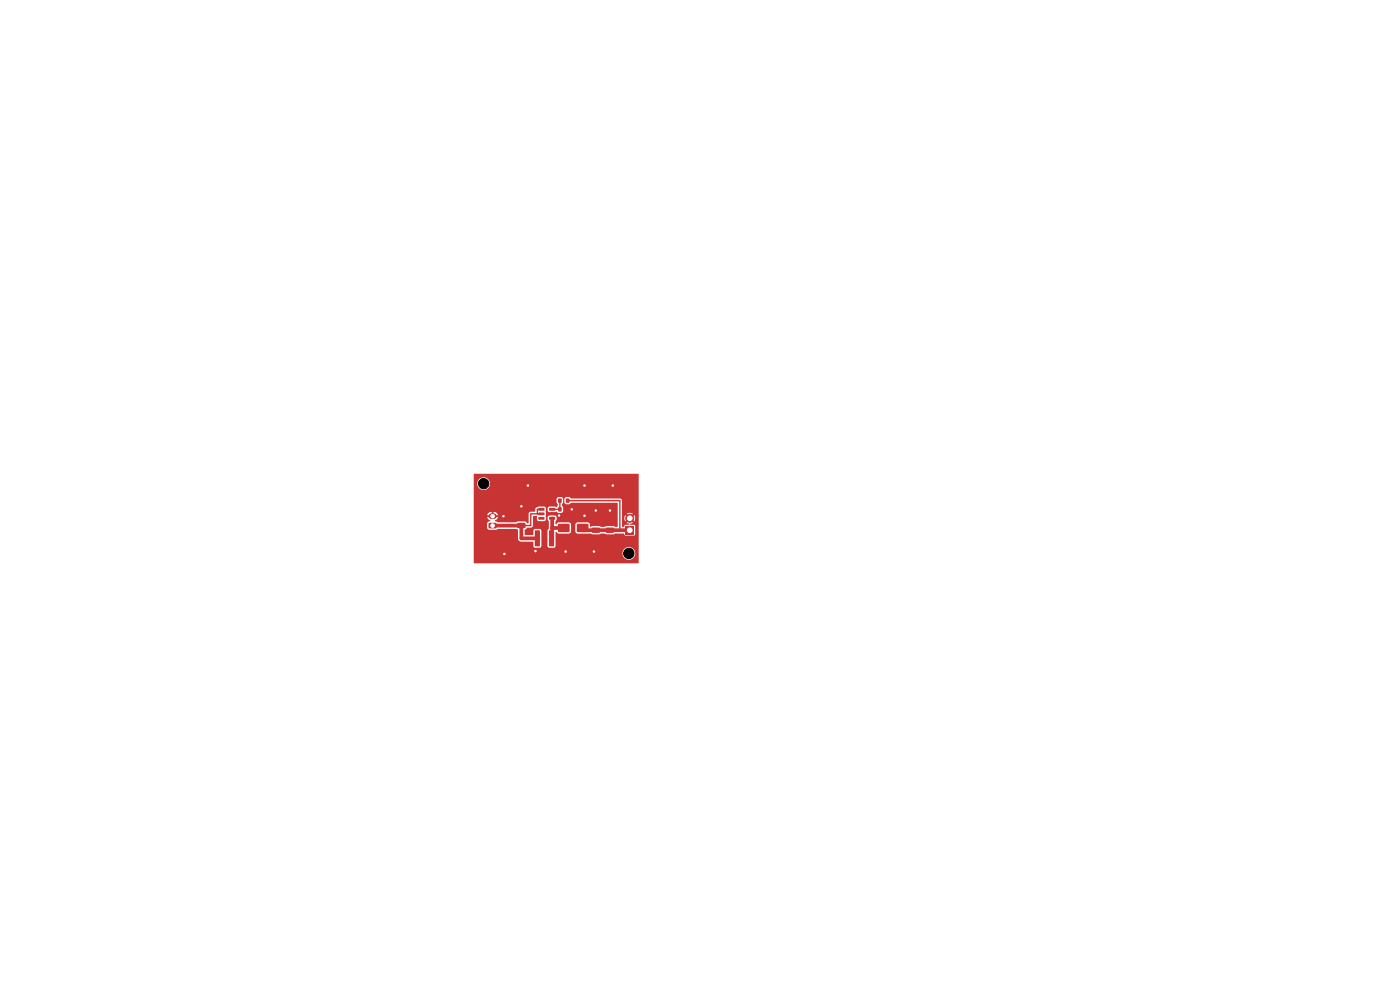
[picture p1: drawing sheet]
<svg xmlns="http://www.w3.org/2000/svg" width="297mm" height="210mm" viewBox="0 0 297 210" stroke-linecap="round" stroke-linejoin="round" font-family="sans-serif">
<g fill="#c83434">
<path d="M116.5 109.7h1.2l.1 .5h-1.2z"/>
<path d="M116.5 108.7h1.2l.1 .5-1.2 .1z"/>
<path d="M116.5 107.8h1.2l.1 .5h-1.2z"/>
<path d="M114.2 107.8h1.2l.1 .5h-1.2z"/>
<path d="M114.2 108.7h1.2l.1 .5-1.2 .1z"/>
<path d="M114.2 109.7h1.2l.1 .5h-1.2z"/>
<path d="M109.8 111l1.5-.1 .2 .3v.7l-.3 .2-1.3-.1-.2-.2z"/>
<path d="M109.8 108h1.5l.2 .2v.7l-.3 .2h-1.3l-.2-.2z"/>
<path d="M128.6 112l1.5-.1 .2 .3v.7l-.2 .2-1.4-.1-.2-.2z"/>
<path d="M128.6 109h1.5l.2 .2v.7l-.2 .2h-1.4l-.2-.2z"/>
<path d="M120.1 105.8h.7v.8h-.7z"/>
<path d="M118.4 105.8h.7v.8h-.7z"/>
<path d="M125.6 112l1.5-.1 .2 .3v.7l-.3 .2-1.3-.1-.2-.2z"/>
<path d="M125.6 109h1.5l.2 .2v.7l-.3 .2h-1.3l-.2-.2z"/>
<path d="M122.4 111.2h2.4v1.6h-2.4z"/>
<path d="M118.4 111.2h2.4v1.6h-2.4z"/>
<path d="M103.7 111l1.5-.1 .2 .3v.7l-.3 .2h-1.3l-.2-.2z"/>
</g>
<path d="M104.2 109.5h.6" fill="none" stroke="#c83434" stroke-width="1.2"/>
<path d="M132.8 111.6h1.6v1.7h-1.6z" fill="#c83434"/>
<circle cx="133.6" cy="109.9" r=".85" fill="#c83434" stroke="#c83434" stroke-width=".21"/>
<g fill="#c83434">
<path d="M118.4 107.6h.7v.9h-.7z"/>
<path d="M120.1 107.6h.7v.9h-.7z"/>
<path d="M113.5 112.5l1 .1v3.3l-1-.1z"/>
<path d="M116.5 112.5l1 .1v3.3l-1-.1z"/>
</g>
<g fill="#c83434" stroke="#c83434" stroke-width=".21">
<circle cx="130" cy="103" r=".3"/>
<circle cx="126" cy="117" r=".3"/>
<circle cx="110.6" cy="107.4" r=".3"/>
<circle cx="124" cy="109.4" r=".3"/>
<circle cx="118.6" cy="109.4" r=".3"/>
<circle cx="106.8" cy="109.5" r=".3"/>
<circle cx="113.6" cy="116.9" r=".3"/>
<circle cx="107" cy="117.5" r=".3"/>
<circle cx="126.4" cy="108.3" r=".3"/>
<circle cx="120" cy="117" r=".3"/>
<circle cx="121.3" cy="108.1" r=".3"/>
<circle cx="112" cy="103" r=".3"/>
<circle cx="124" cy="103" r=".3"/>
<circle cx="129.4" cy="108.3" r=".3"/>
</g>
<path d="M114.9 108.1h-.9v.9M114.9 109h-2.3v2.5h-2M118.8 106.2v1.9h-1.7M120.4 106.2h11.1v6.3" fill="none" stroke="#c83434" stroke-width=".3"/>
<path d="M104.5 111.5h6.1v2.7h3.4M117.1 110v2M117.1 112v2.2M117.1 112h2.5M123.6 112v.5h10" fill="none" stroke="#c83434" stroke-width=".8"/>
<path d="M100.5 100.6l34.9-.1 .1 .1-.1 18.9h-34.8l-.1-2.2h31.5a1.35 1.35 0 0 0 1.9 1.4 1.35 1.35 0 0 0 .4-2.3 1.35 1.35 0 0 0-2.2 .7l-.1 .2h-31.5v-6.2h2.8v.9l.4 .4h1.5l.4-.2h4l.3 .2v1.9a.7 .7 0 0 0 .8 .6h2.4l.1 1 .1 .2 1.3 .1 .3-.4v-3.2h1.2l.1 3.3 .2 .3h1.2l.3-.4v-3h.2l.5 .4h2l.4-.2 .2-.3v-1.4l-.2-.3-.4-.2h-2l-.7 .4-.1-.6 .3-.4v-.6l-.4-.2-.6-.2-.7 .2-.2 .3v.5l.2 .4v1.5l-.3 .5h-1.2l-.3-.4h-1.2l-.2 .3-.1 1h-1.7l-.1-.1v-1l.5-.5h.9l.3-.3 .1-2.1h.8v.7l.2 .3 1.3 .1 .3-.2 .1-.2v-2.4h.4v.6l.3 .2 1.2 .1 .3-.2 .5 .3 .8-.1 .2-1-.3-.7 .3-.4v-.7h.2l.1 .8 .4 .3h.5l.5-.3h9.8v5.1l-.9-.2h-1.4l-.4 .2h-.8l-.4-.2h-1.4l-.4 .2-.1-.1a.62 .62 0 0 0-.6-.9h-2l-.4 .2-.2 .3v1.4l.2 .3 .4 .2h2.7l.4 .2h1.4l.4-.2 2.6 .2 .4-.2h1.8l.4 .4h1.8l.3-.2-.1-1.8-.2-.3h-.7l-.2-.1 .7-.3-.5-.5 .3-.3 .5 .4a1.14 1.14 0 0 0-.1-1.2l-.4 .4-.3-.2 .4-.5a1.14 1.14 0 0 0-1.3 0l.5 .5-.3 .2-.5-.4a1.14 1.14 0 0 0 .1 1.3l.4-.5 .3 .3-.5 .5 .7 .3-.9 .1-.3 .5h-.4v-5.7l-.4-.4h-10.4l-.5-.3h-.5l-.3 .2-.2 .3h-.2l-.3-.4-.7-.1-.4 .5 .2 1.5a.32 .32 0 0 1-.6 0l-1.2 .1-.3 .3h-.4l-.4-.4-1.1 .1-.6 .2-.2 .8h-1l-.3 .3-.1 2.2a.41 .41 0 0 1-.6-.3l-5.9 .1-.6-.3 .5-.4 .2-.4h-.9v-.4h.9l-.1-.2-.4-.4-.5-.1v.6h-.4v-.6a.89 .89 0 0 0-1 .7h.9v.4h-.9l.2 .4 .5 .4-.5 .3-.2 .3h-2.8v-8.6h.7v.2a1.35 1.35 0 0 0 2.1 1.1 1.35 1.35 0 0 0 0-2.4 1.35 1.35 0 0 0-2.1 1.1h-.7z" fill="#c83434"/>
<g fill="#fff" stroke="#fff" stroke-width=".21">
<circle cx="130" cy="103" r=".15"/>
<circle cx="126" cy="117" r=".15"/>
<circle cx="110.6" cy="107.4" r=".15"/>
<circle cx="124" cy="109.4" r=".15"/>
<circle cx="118.6" cy="109.3" r=".15"/>
<circle cx="106.8" cy="109.5" r=".15"/>
<circle cx="113.6" cy="116.9" r=".15"/>
<circle cx="107" cy="117.5" r=".15"/>
<circle cx="126.4" cy="108.3" r=".15"/>
<circle cx="120" cy="117" r=".15"/>
<circle cx="121.3" cy="108" r=".15"/>
<circle cx="112" cy="103" r=".15"/>
<circle cx="124" cy="103" r=".15"/>
<circle cx="129.4" cy="108.3" r=".15"/>
<circle cx="104.5" cy="111.5" r=".37"/>
<circle cx="104.5" cy="109.5" r=".37"/>
<circle cx="133.6" cy="112.5" r=".5"/>
<circle cx="133.6" cy="109.9" r=".5"/>
</g>
<g fill="#000" stroke="#000" stroke-width=".21">
<circle cx="102.6" cy="102.6" r="1.1"/>
<circle cx="133.4" cy="117.4" r="1.1"/>
</g>
</svg>
